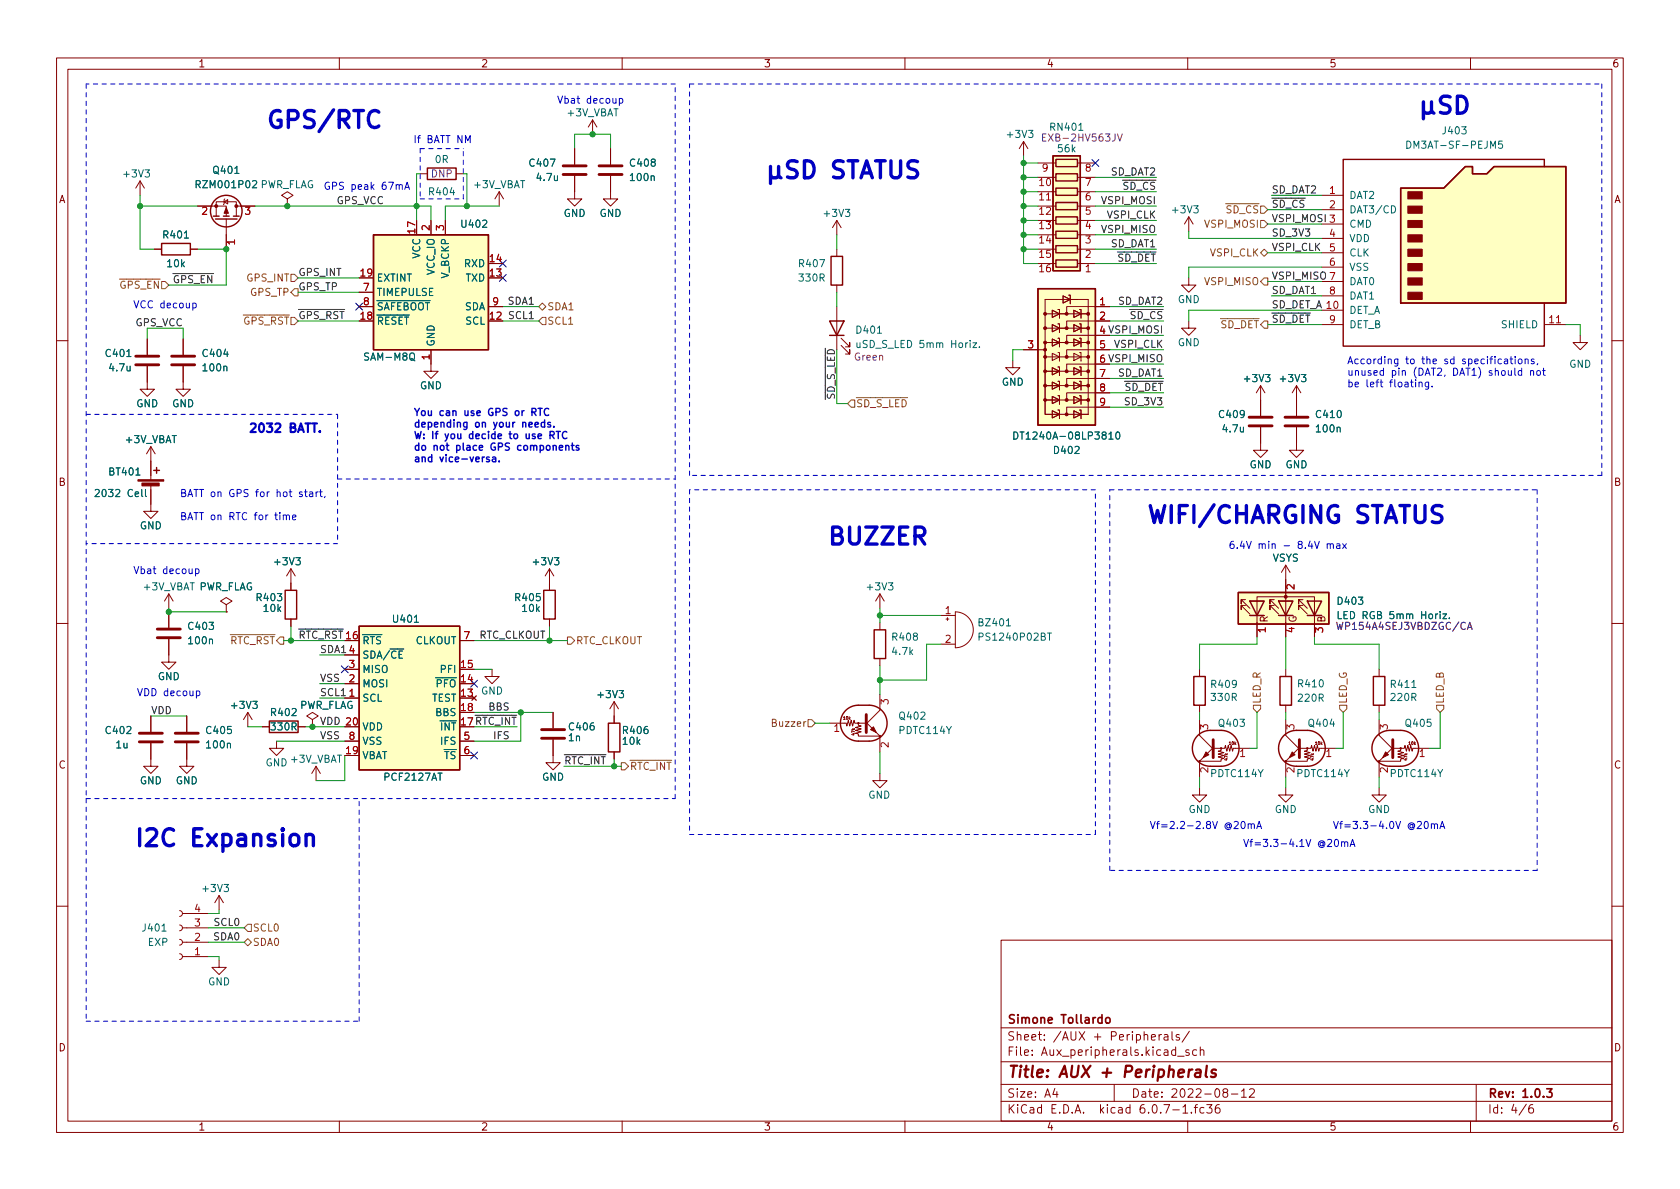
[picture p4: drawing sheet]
<svg xmlns="http://www.w3.org/2000/svg" width="297mm" height="210mm" viewBox="0 0 297 210" stroke-linecap="round" stroke-linejoin="round" font-family="sans-serif">
<defs><g id="words">
<g font-size="4.2" fill="#0000c2">
<text x="49.4" y="22.7">GPS/RTC</text>
<text x="205.3" y="92.5">WIFI/CHARGING STATUS</text>
<text x="147.5" y="96.4">BUZZER</text>
<text x="27.7" y="149.7">I2C Expansion</text>
</g>
<text font-size="2.8" fill="#840000" x="178" y="190.6">Title: AUX + Peripherals</text>
<text font-size="2.1" fill="#0000c2" x="43.8" y="76.5">2032 BATT.</text>
<g font-size="2.1" fill="#840000">
<text x="178" y="184">Sheet: /AUX + Peripherals/</text>
<text x="178" y="181">Simone Tollardo</text>
<text x="178" y="186.7">File: Aux_peripherals.kicad_sch</text>
<text x="178" y="196.9">KiCad E.D.A. kicad 6.0.7-1.fc36</text>
<text x="178" y="194.1">Size: A4</text>
<text x="200" y="194.1">Date: 2022-08-12</text>
<text x="263" y="194.1">Rev: 1.0.3</text>
<text x="263" y="196.9">Id: 4/6</text>
</g>
<g font-size="1.8" fill="#840000">
<text x="35" y="11.9">1</text>
<text x="85" y="11.9">2</text>
<text x="135" y="11.9">3</text>
<text x="185" y="11.9">4</text>
<text x="235" y="11.9">5</text>
<text x="285" y="11.9">6</text>
<text x="10.3" y="35.9">A</text>
<text x="285.3" y="35.9">A</text>
<text x="10.3" y="85.9">B</text>
<text x="285.3" y="85.9">B</text>
<text x="224.2" y="110.1" transform="rotate(-90 224.2 110.1)">R</text>
<text x="229.2" y="110.2" transform="rotate(-90 229.2 110.2)">G</text>
<text x="234.3" y="110.1" transform="rotate(-90 234.3 110.1)">B</text>
<text x="10.3" y="135.9">C</text>
<text x="285.3" y="135.9">C</text>
<text x="10.3" y="185.9">D</text>
<text x="285.3" y="185.9">D</text>
<text x="35" y="199.9">1</text>
<text x="85" y="199.9">2</text>
<text x="135" y="199.9">3</text>
<text x="185" y="199.9">4</text>
<text x="235" y="199.9">5</text>
<text x="285" y="199.9">6</text>
</g>
<g font-size="1.8" fill="#0000c2">
<text x="98.4" y="18.3">Vbat decoup</text>
<text x="73" y="25.3">If BATT NM</text>
<text x="57.1" y="33.6">GPS peak 67mA</text>
<text x="23.5" y="54.5">VCC decoup</text>
<text x="238.1" y="64.4">According to the sd specifications,</text>
<text x="238.1" y="66.4">unused pin (DAT2, DAT1) should not</text>
<text x="238.1" y="68.5">be left floating.</text>
<text x="73" y="73.5">You can use GPS or RTC</text>
<text x="73" y="75.6">depending on your needs.</text>
<text x="73" y="77.6">W: If you decide to use RTC</text>
<text x="73" y="79.7">do not place GPS components</text>
<text x="73" y="81.7">and vice-versa.</text>
<text x="31.7" y="87.9">BATT on GPS for hot start,</text>
<text x="31.7" y="92">BATT on RTC for time</text>
<text x="23.5" y="101.5">Vbat decoup</text>
<text x="217.2" y="97.1">6.4V min - 8.4V max</text>
<text x="24.1" y="123.1">VDD decoup</text>
<text x="203.2" y="146.6">Vf=2.2-2.8V @20mA</text>
<text x="219.7" y="149.8">Vf=3.3-4.1V @20mA</text>
<text x="235.6" y="146.6">Vf=3.3-4.0V @20mA</text>
</g>
<g font-size="1.8" fill="#006464">
<text x="100.3" y="20.6">+3V_VBAT</text>
<text x="185.8" y="23.1">RN401</text>
<text x="255.2" y="23.7">J403</text>
<text x="77" y="28.8">0R</text>
<text x="93.8" y="29.5">C407</text>
<text x="111.5" y="29.5">C408</text>
<text x="178.3" y="24.4">+3V3</text>
<text x="187.1" y="26.9">56k</text>
<text x="249.5" y="26.3">DM3AT-SF-PEJM5</text>
<text x="22" y="31.4">+3V3</text>
<text x="35" y="33.3">RZM001P02 PWR_FLAG</text>
<text x="35" y="33.3">RZM001P02</text>
<text x="37.8" y="30.7">Q401</text>
<text x="76" y="34.5">R404</text>
<text x="83.8" y="33.3">+3V_VBAT</text>
<text x="95" y="32">4.7u</text>
<text x="111.6" y="32">100n</text>
<text x="238.5" y="35.2">DAT2</text>
<text x="81.7" y="40.3">U402</text>
<text x="99.6" y="38.3">GND</text>
<text x="106" y="38.3">GND</text>
<text x="145.9" y="38.3">+3V3</text>
<text x="207.5" y="37.7">+3V3</text>
<text x="238.5" y="37.7">DAT3/CD</text>
<text x="238.5" y="40.3">CMD</text>
<text x="29" y="42.2">R401</text>
<text x="29.6" y="47.2">10k</text>
<text x="74.3" y="45.8" transform="rotate(-90 74.3 45.8)">VCC</text>
<text x="82.1" y="47.2">RXD</text>
<text x="141.4" y="47.2">R407</text>
<text x="238.5" y="42.8">VDD</text>
<text x="238.5" y="45.3">CLK</text>
<text x="238.5" y="47.9">VSS</text>
<text x="66.5" y="49.8">EXTINT</text>
<text x="66.5" y="52.3">TIMEPULSE</text>
<text x="76.8" y="48.6" transform="rotate(-90 76.8 48.6)">VCC_IO</text>
<text x="79.4" y="49.2" transform="rotate(-90 79.4 49.2)">V_BCKP</text>
<text x="82.3" y="49.8">TXD</text>
<text x="141.4" y="49.8">330R</text>
<text x="208.2" y="53.6">GND</text>
<text x="238.5" y="50.4">DAT0</text>
<text x="238.5" y="53">DAT1</text>
<text x="66.5" y="57.4">~{RESET}</text>
<text x="66.5" y="54.9">~{SAFEBOOT}</text>
<text x="82.1" y="54.9">SDA</text>
<text x="82.3" y="57.4">SCL</text>
<text x="151.5" y="59">D401</text>
<text x="238.5" y="55.5">DET_A</text>
<text x="238.5" y="58">DET_B</text>
<text x="265.5" y="58">SHIELD</text>
<text x="18.8" y="63.1">C401</text>
<text x="19.4" y="65.7">4.7u</text>
<text x="36" y="63.1">C404</text>
<text x="36" y="65.7">100n</text>
<text x="64.7" y="63.7">SAM-M8Q</text>
<text x="76.8" y="61.3" transform="rotate(-90 76.8 61.3)">GND</text>
<text x="152.2" y="61.5">uSD_S_LED 5mm Horiz.</text>
<text x="208.2" y="61.2">GND</text>
<text x="277.4" y="65">GND</text>
<text x="74.2" y="68.8">GND</text>
<text x="177.1" y="68.2">GND</text>
<text x="220.2" y="67.6">+3V3</text>
<text x="226.5" y="67.6">+3V3</text>
<text x="24.1" y="72">GND</text>
<text x="30.4" y="72">GND</text>
<text x="180.4" y="77.7">DT1240A-08LP3810</text>
<text x="215.7" y="73.9">C409</text>
<text x="216.3" y="76.4">4.7u</text>
<text x="232.8" y="73.9">C410</text>
<text x="232.9" y="76.4">100n</text>
<text x="22.2" y="78.4">+3V_VBAT</text>
<text x="186.5" y="80.3">D402</text>
<text x="220.9" y="82.8">GND</text>
<text x="227.3" y="82.8">GND</text>
<text x="17.5" y="87.9">2032 Cell</text>
<text x="19.4" y="84.1">BT401</text>
<text x="24.7" y="93.6">GND</text>
<text x="48.7" y="99.9">+3V3</text>
<text x="94.4" y="99.9">+3V3</text>
<text x="225" y="99.3">VSYS</text>
<text x="25.3" y="104.4">+3V_VBAT PWR_FLAG</text>
<text x="35" y="104.4">PWR_FLAG</text>
<text x="45.5" y="106.3">R403</text>
<text x="91.2" y="106.3">R405</text>
<text x="153.5" y="104.4">+3V3</text>
<text x="236.6" y="106.9">D403</text>
<text x="33.4" y="111.4">C403</text>
<text x="33.5" y="113.9">100n</text>
<text x="46.7" y="108.2">10k</text>
<text x="64" y="113.9">~{RTS}</text>
<text x="69.6" y="110.1">U401</text>
<text x="73.4" y="113.9">CLKOUT</text>
<text x="92.4" y="108.2">10k</text>
<text x="157.9" y="113.3">R408</text>
<text x="173.2" y="110.7">BZ401</text>
<text x="173.8" y="113.3">PS1240P02BT</text>
<text x="237.4" y="109.5">LED RGB 5mm Horiz.</text>
<text x="64" y="119">MISO</text>
<text x="64" y="116.5">SDA/~{CE}</text>
<text x="78" y="119">PFI</text>
<text x="157.9" y="115.8">4.7k</text>
<text x="27.9" y="120.3">GND</text>
<text x="41.1" y="125.3">+3V3</text>
<text x="52.8" y="125.3">PWR_FLAG</text>
<text x="64" y="124.1">SCL</text>
<text x="64" y="121.5">MOSI</text>
<text x="75.8" y="121.5">~{PFO}</text>
<text x="76.3" y="124.1">TEST</text>
<text x="85" y="122.8">GND</text>
<text x="105.9" y="123.4">+3V3</text>
<text x="214.3" y="121.6">R409</text>
<text x="214.3" y="123.9">330R</text>
<text x="229.7" y="121.5">R410</text>
<text x="229.7" y="124.1">220R</text>
<text x="246" y="121.6">R411</text>
<text x="246" y="123.9">220R</text>
<text x="18.8" y="129.8">C402</text>
<text x="36.6" y="129.8">C405</text>
<text x="48.1" y="126.6">R402</text>
<text x="48.1" y="129.2">330R</text>
<text x="64" y="129.2">VDD</text>
<text x="64" y="131.7">VSS</text>
<text x="76.5" y="129.2">~{INT}</text>
<text x="77" y="126.6">BBS</text>
<text x="78" y="131.7">IFS</text>
<text x="100.6" y="131.1">1n</text>
<text x="100.7" y="129.2">C406</text>
<text x="110.2" y="131.7">10k</text>
<text x="110.3" y="129.8">R406</text>
<text x="159.1" y="129.8">PDTC114Y</text>
<text x="159.1" y="127.2">Q402</text>
<text x="215.6" y="128.5">Q403</text>
<text x="231.5" y="128.5">Q404</text>
<text x="248.6" y="128.5">Q405</text>
<text x="20.5" y="132.3">1u</text>
<text x="36.6" y="132.3">100n</text>
<text x="46.9" y="135.5">GND</text>
<text x="51.4" y="134.9">+3V_VBAT</text>
<text x="64" y="134.2">VBAT</text>
<text x="77.1" y="134.2">~{TS}</text>
<text x="214.2" y="137.4">PDTC114Y</text>
<text x="229.5" y="137.4">PDTC114Y</text>
<text x="246" y="137.4">PDTC114Y</text>
<text x="24.7" y="138.7">GND</text>
<text x="31.1" y="138.7">GND</text>
<text x="68.1" y="138">PCF2127AT</text>
<text x="95.8" y="138">GND</text>
<text x="153.5" y="141.2">GND</text>
<text x="210.1" y="143.8">GND</text>
<text x="225.4" y="143.8">GND</text>
<text x="241.9" y="143.8">GND</text>
<text x="36" y="157.7">+3V3</text>
<text x="25.3" y="164.7">J401</text>
<text x="26.2" y="167.3">EXP</text>
<text x="36.8" y="174.2">GND</text>
</g>
<g font-size="1.8" fill="#840084">
<text x="185.1" y="25">EXB-2HV563JV</text>
<text x="76.2" y="31.4">DNP</text>
<text x="151.1" y="63.7">Green</text>
<text x="236.8" y="111.4">WP154A4SEJ3VBDZGC/CA</text>
</g>
<g font-size="1.8" fill="#a90000">
<text x="183.8" y="32.9">10</text>
<text x="183.8" y="35.4">11</text>
<text x="184.3" y="30.3">9</text>
<text x="191.9" y="35.4">6</text>
<text x="191.9" y="32.9">7</text>
<text x="191.9" y="30.3">8</text>
<text x="235.1" y="34.3">1</text>
<text x="35.7" y="38">2</text>
<text x="43.3" y="38">3</text>
<text x="73.4" y="41.2" transform="rotate(-90 73.4 41.2)">17</text>
<text x="75.9" y="40.7" transform="rotate(-90 75.9 40.7)">2</text>
<text x="78.5" y="40.7" transform="rotate(-90 78.5 40.7)">3</text>
<text x="183.8" y="38">12</text>
<text x="183.8" y="40.5">13</text>
<text x="191.9" y="40.5">4</text>
<text x="191.9" y="38">5</text>
<text x="235.1" y="36.8">2</text>
<text x="235.1" y="41.9">4</text>
<text x="41.5" y="43.3" transform="rotate(-90 41.5 43.3)">1</text>
<text x="86.6" y="46.3">14</text>
<text x="183.8" y="43">14</text>
<text x="183.8" y="45.6">15</text>
<text x="191.9" y="45.6">2</text>
<text x="191.9" y="43">3</text>
<text x="235.1" y="44.4">5</text>
<text x="235.1" y="47">6</text>
<text x="63.8" y="48.9">19</text>
<text x="64.3" y="51.4">7</text>
<text x="64.3" y="54">8</text>
<text x="86.6" y="48.9">13</text>
<text x="87.1" y="54">9</text>
<text x="183.8" y="48.1">16</text>
<text x="191.9" y="48.1">1</text>
<text x="194.5" y="54">1</text>
<text x="235.1" y="52.1">8</text>
<text x="63.8" y="56.5">18</text>
<text x="86.6" y="56.5">12</text>
<text x="194.5" y="56.5">2</text>
<text x="194.5" y="59">4</text>
<text x="274" y="57.1">11</text>
<text x="75.9" y="63.6" transform="rotate(-90 75.9 63.6)">1</text>
<text x="181.8" y="61.6">3</text>
<text x="194.5" y="61.6">5</text>
<text x="194.5" y="64.1">6</text>
<text x="194.5" y="66.7">7</text>
<text x="194.5" y="69.2">8</text>
<text x="194.5" y="71.7">9</text>
<text x="228.9" y="104.2" transform="rotate(-90 228.9 104.2)">2</text>
<text x="61.2" y="113">16</text>
<text x="82.1" y="113">7</text>
<text x="167.1" y="108.6">1</text>
<text x="167.1" y="113.7">2</text>
<text x="223.8" y="111.9" transform="rotate(-90 223.8 111.9)">1</text>
<text x="228.9" y="111.9" transform="rotate(-90 228.9 111.9)">4</text>
<text x="233.9" y="111.9" transform="rotate(-90 233.9 111.9)">3</text>
<text x="61.7" y="118.1">3</text>
<text x="61.7" y="115.6">4</text>
<text x="81.6" y="118.1">15</text>
<text x="61.7" y="123.2">1</text>
<text x="61.7" y="120.6">2</text>
<text x="81.6" y="123.2">13</text>
<text x="81.6" y="120.6">14</text>
<text x="81.6" y="125.7">18</text>
<text x="157.1" y="124.6" transform="rotate(-90 157.1 124.6)">3</text>
<text x="61.2" y="128.3">20</text>
<text x="61.7" y="130.8">8</text>
<text x="81.6" y="128.3">17</text>
<text x="82.1" y="130.8">5</text>
<text x="147.5" y="129.4">1</text>
<text x="213.6" y="129" transform="rotate(-90 213.6 129)">3</text>
<text x="228.9" y="129" transform="rotate(-90 228.9 129)">3</text>
<text x="245.4" y="129" transform="rotate(-90 245.4 129)">3</text>
<text x="61.2" y="133.3">19</text>
<text x="82.1" y="133.3">6</text>
<text x="157.1" y="132.2" transform="rotate(-90 157.1 132.2)">2</text>
<text x="213.6" y="136.6" transform="rotate(-90 213.6 136.6)">2</text>
<text x="219.2" y="133.9">1</text>
<text x="228.9" y="136.6" transform="rotate(-90 228.9 136.6)">2</text>
<text x="234.5" y="133.9">1</text>
<text x="245.4" y="136.6" transform="rotate(-90 245.4 136.6)">2</text>
<text x="251" y="133.9">1</text>
<text x="34.4" y="161.3">4</text>
<text x="34.4" y="166.4">2</text>
<text x="34.4" y="163.8">3</text>
<text x="34.4" y="168.9">1</text>
</g>
<g font-size="1.8" fill="#0f0f0f">
<text x="196.4" y="31">SD_DAT2</text>
<text x="197.2" y="33.6">~{SD_CS}</text>
<text x="224.8" y="34.2">SD_DAT2</text>
<text x="59.5" y="36.1">GPS_VCC</text>
<text x="194.9" y="36.1">VSPI_MOSI</text>
<text x="194.9" y="41.2">VSPI_MISO</text>
<text x="195.8" y="38.6">VSPI_CLK</text>
<text x="224.8" y="41.8">SD_3V3</text>
<text x="224.8" y="39.3">VSPI_MOSI 3</text>
<text x="224.8" y="36.7">~{SD_CS}</text>
<text x="196.1" y="46.3">~{SD_DET}</text>
<text x="196.4" y="43.7">SD_DAT1</text>
<text x="224.8" y="44.3">VSPI_CLK</text>
<text x="30.5" y="50.1">~{GPS_EN}</text>
<text x="52.7" y="48.8">GPS_INT</text>
<text x="52.7" y="51.3">GPS_TP</text>
<text x="89.9" y="53.9">SDA1</text>
<text x="197.7" y="53.9">SD_DAT2</text>
<text x="224.8" y="49.4">VSPI_MISO 7</text>
<text x="224.8" y="52">SD_DAT1</text>
<text x="23.9" y="57.7">GPS_VCC</text>
<text x="52.7" y="56.4">~{GPS_RST} 18</text>
<text x="90.1" y="56.4">SCL1</text>
<text x="194.5" y="59">4 VSPI_MOSI</text>
<text x="198.5" y="56.4">~{SD_CS}</text>
<text x="224.8" y="57">~{SD_DET} 9</text>
<text x="224.8" y="54.5">SD_DET_A 10</text>
<text x="194.5" y="64.1">6 VSPI_MISO</text>
<text x="197.1" y="61.5">VSPI_CLK</text>
<text x="147.6" y="70.7" transform="rotate(-90 147.6 70.7)">~{SD_S_LED}</text>
<text x="197.4" y="69.1">~{SD_DET}</text>
<text x="197.7" y="66.6">SD_DAT1</text>
<text x="199.2" y="71.7">SD_3V3</text>
<text x="52.7" y="112.9">~{RTC_RST}</text>
<text x="84.5" y="112.9">RTC_CLKOUT</text>
<text x="56.5" y="115.5">SDA1</text>
<text x="56.5" y="120.5">VSS</text>
<text x="56.5" y="123.1">SCL1</text>
<text x="86.4" y="125.6">BBS</text>
<text x="26.7" y="126.3">VDD</text>
<text x="56.5" y="128.2">VDD 20</text>
<text x="56.5" y="130.7">VSS</text>
<text x="82.6" y="128.2">~{RTC_INT}</text>
<text x="87.4" y="130.7">IFS</text>
<text x="37.8" y="166.3">SDA0</text>
<text x="38" y="163.7">SCL0</text>
</g>
<g font-size="1.8" fill="#725600">
<text x="213.2" y="40.3">VSPI_MOSI</text>
<text x="215.4" y="37.7">~{SD_CS}</text>
<text x="214" y="45.3">VSPI_CLK</text>
<text x="19.8" y="51">~{GPS_EN}</text>
<text x="43.7" y="49.8">GPS_INT</text>
<text x="44.3" y="52.3">GPS_TP</text>
<text x="213.2" y="50.4">VSPI_MISO</text>
<text x="41.6" y="57.4">~{GPS_RST}</text>
<text x="96.7" y="57.4">SCL1</text>
<text x="96.7" y="54.9">SDA1</text>
<text x="214.3" y="58">~{SD_DET}</text>
<text x="151.3" y="72">~{SD_S_LED}</text>
<text x="39.2" y="113.9">~{RTC_RST}</text>
<text x="101.8" y="113.9">RTC_CLKOUT</text>
<text x="222.9" y="124.5" transform="rotate(-90 222.9 124.5)">LED_R</text>
<text x="238.1" y="124.5" transform="rotate(-90 238.1 124.5)">LED_G</text>
<text x="255.3" y="124.5" transform="rotate(-90 255.3 124.5)">LED_B</text>
<text x="136.9" y="128.5">Buzzer</text>
<text x="111.3" y="136.1">~{RTC_INT}</text>
<text x="44.6" y="167.3">SDA0</text>
<text x="44.6" y="164.7">SCL0</text>
</g>
<text font-size="1.8" fill="#009600" x="99.7" y="135.2">~{RTC_INT}</text>
<g font-size=".7" fill="#840000">
<text x="149.1" y="127.2">10k</text>
<text x="151.1" y="130" transform="rotate(-90 151.1 130)">47k</text>
<text x="217.3" y="131.7">10k</text>
<text x="232.6" y="131.7">10k</text>
<text x="249.1" y="131.7">10k</text>
<text x="217" y="134.4" transform="rotate(-90 217 134.4)">47k</text>
<text x="232.3" y="134.4" transform="rotate(-90 232.3 134.4)">47k</text>
<text x="248.8" y="134.4" transform="rotate(-90 248.8 134.4)">47k</text>
</g>
</g></defs>
<g fill="none" stroke="#840000" stroke-width=".18">
<path d="M10 10.2h277v190.1h-277zM12 12.2h273v186.1h-273zM60 10.2v2M110 10.2v2M160 10.2v2M210 10.2v2M260 10.2v2M24.8 32l-.8 1.3M24.8 32v2.5M24.8 32l.7 1.3M34.9 36.4h5.1v1.8M38.2 38.2v-2.5h3.6v2.5"/>
<path d="M39.6 35.7l.7-.4v.8zM39.8 35.2l-.2 .1v.8l-.1 .1M40 38.7v5.4M41.8 36.4h3.3M50.8 35.2l1-.7-1-.6-1 .6 1 .7v1.2M50.8 36.4h.1M74.3 30.7h1.3M76.2 39v2.5M78.7 39v2.5M80.6 30.7h1.3M88.3 33.9l-.8 1.3M88.3 33.9v2.5"/>
<path d="M88.3 33.9l.7 1.3M101.6 31.1v4.1h1.3l-1.3 1.2-1.3-1.2h1.3M101.6 26.3v2.8M104.8 21.2l-.8 1.3M104.8 21.2v2.5M104.8 21.2l.7 1.3M107.9 31.1v4.1h1.3l-1.3 1.2-1.2-1.2h1.2M107.9 26.3v2.8M148 39v2.5M148 39l-.8 1.3M148 39l.7 1.3M181 25l-.8 1.3"/>
<path d="M181 25v2.6M181 25l.7 1.3M183.5 33.9h3.2M183.5 28.8h3.2M186.1 36.4h.6M186.1 39h.6M186.1 31.4h.6M190.5 36.4h3.2M190.5 39h3.2M190.5 33.9h3.2M190.5 31.4h3.2M190.5 28.8h3.2"/>
<path d="M210.2 38.3l-.8 1.3M210.2 38.3v2.6M210.2 38.3l.7 1.3M233.7 34.5h3.8M233.7 37.1h3.8M233.7 39.6h3.8M26 59.9v2.8M27.3 44.1h1.3M32.4 59.9v2.8M33.7 44.1h1.2M63.5 51.7h2.5M63.5 54.2h2.5"/>
<path d="M86.4 54.2h2.5M148 44.1v1.2M148 50.4v1.3M148 54.2v5.1M148.7 59.8l1.5 1.5v-.7v.7h-.7M184.8 55.5v-2.5h7.6v20.3h-5.1M186.1 54.9l1.2 .6-1.2 .6zM186.1 57.4l1.2 .6-1.2 .7zM186.1 59.9l1.2 .7-1.2 .6zM186.1 44.1h.6M186.1 46.6h.6M186.1 41.5h.6"/>
<path d="M187.1 54.7h.2v1.6M187.1 57.3h.2v1.5M187.1 59.8h.2v1.5M187.3 55.5h-2.5v2.5M187.3 58h-2.5v2.6M187.3 55.5h5.1M187.3 58h5.1M188 52.3l1.2 .7-1.2 .6zM189 52.2h.2v1.5M189.9 54.9l1.2 .6-1.2 .6zM189.9 57.4l1.2 .6-1.2 .7zM189.9 59.9l1.2 .7-1.2 .6z"/>
<path d="M190.5 44.1h3.2M190.5 46.6h3.2M190.5 41.5h3.2M190.9 54.7h.2v1.6M190.9 57.3h.2v1.5M190.9 59.8h.2v1.5M196.2 54.2h-7.6v1.3M196.2 56.8h-7.6v1.2M196.2 59.3h-7.6v1.3M210.2 49.1v1.3h1.3l-1.3 1.3-1.3-1.3h1.3M210.2 56.8v1.2h1.3l-1.3 1.3-1.3-1.3h1.3M233.7 54.9h3.8"/>
<path d="M233.7 57.4h3.8M233.7 42.2h3.8M233.7 44.7h3.8M233.7 47.2h3.8M233.7 49.8h3.8M233.7 52.3h3.8M273 57.4h3.9M279.4 59.3v1.3h1.3l-1.3 1.2-1.3-1.2h1.3M10 60.2h2M26 64.8v4h1.3l-1.3 1.3-1.2-1.3h1.2M26.7 79l-.8 1.3M26.7 79v5.8"/>
<path d="M26.7 79l.7 1.3M32.4 64.8v4h1.3l-1.3 1.3-1.3-1.3h1.3M76.2 61.8v3.9h1.3l-1.3 1.2-1.3-1.2h1.3M148.7 61.1l1.5 1.5v-.8v.8h-.7M179.1 63.7v1.3h1.2l-1.2 1.3-1.3-1.3h1.3M181 61.8h3.8M184.8 65.7v2.5h2.5M184.8 68.2v2.5h2.5M184.8 70.7v2.6h2.5M184.8 63.1h7.6M186.1 62.5l1.2 .6-1.2 .6zM186.1 65l1.2 .7-1.2 .6z"/>
<path d="M186.1 67.6l1.2 .6-1.2 .6zM186.1 70.1l1.2 .6-1.2 .7zM186.1 72.6l1.2 .7-1.2 .6zM187.1 62.4h.2v1.5M187.1 64.9h.2v1.5M187.1 67.4h.2v1.6M187.1 70h.2v1.5M187.1 72.5h.2v1.5M187.3 60.6h-2.5v5.1h2.5M187.3 60.6h5.1M187.3 65.7h5.1M187.3 68.2h5.1"/>
<path d="M187.3 70.7h5.1M189.9 62.5l1.2 .6-1.2 .6zM189.9 65l1.2 .7-1.2 .6zM189.9 67.6l1.2 .6-1.2 .6zM189.9 70.1l1.2 .6-1.2 .7zM189.9 72.6l1.2 .7-1.2 .6zM190.9 62.4h.2v1.5M190.9 64.9h.2v1.5M190.9 67.4h.2v1.6M190.9 70h.2v1.5M190.9 72.5h.2v1.5M196.2 61.8h-7.6v1.3"/>
<path d="M196.2 64.4h-7.6v1.3M196.2 66.9h-7.6v1.3M196.2 69.5h-7.6v1.2M196.2 72h-7.6v1.3M222.9 75.6v4h1.3l-1.3 1.3-1.3-1.3h1.3M222.9 68.2l-.8 1.3M222.9 68.2v5.3M222.9 68.2l.7 1.3M229.2 75.6v4h1.3l-1.3 1.3-1.2-1.3h1.2M229.2 68.2l-.7 1.3M229.2 68.2v5.3M229.2 68.2l.8 1.3"/>
<path d="M285 60.2h2M26.7 85.8v4.6h1.2l-1.2 1.3-1.3-1.3h1.3M227.3 99.9v8.9M227.3 99.9l-.7 1.3M227.3 99.9l.8 1.3M10 110.2h2M29.8 113v4.1h1.3l-1.3 1.3-1.2-1.3h1.2M29.8 105v2.6M29.8 108.2v2.8M29.8 105l-.7 1.3M29.8 105l.8 1.3M40 106.9l1-.6-1-.6-1 .6 1 .6v1.3"/>
<path d="M40 108.2h.1M51.4 100.6v3.8M51.4 109.5v1.2M51.4 100.6l-.7 1.2M51.4 100.6l.8 1.2M61 118.4h2.5M61 115.8h2.5M81.3 113.3h2.5M87 118.4v1.2h1.3l-1.3 1.3-1.3-1.3h1.3M97.2 100.6v3.8M97.2 109.5v1.2M97.2 100.6l-.8 1.2"/>
<path d="M97.2 100.6l.7 1.2M155.6 105l-.8 1.3M155.6 105v2.6M155.6 110.1v1.3M155.6 116.5v1.2M155.6 105l.7 1.3M166.4 108.8h2.5M166.4 113.9h2.5M167.3 109.5h.5M167.5 109.2v.5M168.9 108.2a3.2 3.2 0 0 1 3.2 3.2 3.2 3.2 0 0 1-3.2 3.1zM212.1 118.4v1.2"/>
<path d="M220.2 107.1h-.7v.7v-.7l1.5 1.5M220.2 106h-.7v.8v-.8l1.5 1.6M221 106.3h2.5zM221 106.3h.1M221 108.8h2.5M222.2 112.6v-7.1h10.2v7.1M225.3 107.1h-.8v.7v-.7l1.6 1.5M225.3 106h-.8v.8v-.8l1.6 1.6M226.1 106.3h2.5zM226.1 106.3h.1M226.1 108.8h2.5M227.3 110.1v2.5"/>
<path d="M227.3 118.4v1.2M230.4 107.1h-.8v.7v-.7l1.5 1.5M230.4 106h-.8v.8v-.8l1.5 1.6M243.8 118.4v1.2M285 110.2h2M26.7 131.4v4.1h1.2l-1.2 1.3-1.3-1.3h1.3M26.7 126.6v2.8M33 131.4v4.1h1.3l-1.3 1.3-1.3-1.3h1.3M33 126.6v2.8M43.8 126l-.7 1.2M43.8 126v2.5M43.8 126l.8 1.2"/>
<path d="M46.4 128.5h1.2M48.9 131.1v1.2h1.3l-1.3 1.3-1.3-1.3h1.3M52.7 128.5h1.3M55.2 127.2l1.1-.6-1.1-.6-1 .6 1 .6v1.3M55.2 128.5h.1M55.9 135.5l-.8 1.3M55.9 135.5v2.5M55.9 135.5l.7 1.3M61 123.4h2.5M61 120.9h2.5M61 131.1h2.5M81.3 131.1h2.5"/>
<path d="M81.3 133.6h2.5M83.4 123.1l.8 .7M84.2 123.1l-.8 .7M97.8 130.8v4.1h1.3l-1.3 1.2-1.3-1.2h1.3M97.8 126v2.8M108.6 124.1v3.8M108.6 133v1.2M108.6 124.1l-.8 1.2M108.6 124.1l.7 1.2M146.7 127.9h2.9l.1 .5 .3-1 .2 1 .3-1 .2 1 .3-1 .1 .5h1.9M153 127.6l2.6 2.6h-3.8v-.4l-.5-.1 1-.3-1-.2 1-.3-1-.3 1-.2-.5-.1v-.4M155.6 136.8v1.2h1.2l-1.2 1.3-1.3-1.3h1.3"/>
<path d="M155.6 122.8v2.8l-2.6 2.5M155.6 130.4v2.6M212.1 139.3v1.3h1.3l-1.3 1.3-1.3-1.3h1.3M212.1 124.7v1.3M212.1 127.2v2.8l2.5 2.6M212.1 134.9v2.5M214.6 132.1l-2.5 2.5h3.8v-.4l.5-.1-1-.2 1-.3-1-.3 1-.2-1-.3 .5-.1v-.4M214.6 132.3h1.9l.2-.5 .2 1 .3-1 .2 1 .3-1 .2 1 .2-.5h2.9M227.3 139.3v1.3h1.3l-1.3 1.3-1.2-1.3h1.2M227.3 124.7v1.3M227.3 127.2v2.8l2.6 2.6M227.3 134.9v2.5"/>
<path d="M229.9 132.1l-2.6 2.5h3.8v-.4l.5-.1-1-.2 1-.3-1-.3 1-.2-1-.3 .5-.1v-.4M229.9 132.3h1.9l.1-.5 .3 1 .2-1 .3 1 .2-1 .3 1 .1-.5h2.9M243.8 139.3v1.3h1.3l-1.3 1.3-1.2-1.3h1.2M243.8 127.2v2.8l2.6 2.6M243.8 124.7v1.3M243.8 134.9v2.5M246.4 132.1l-2.6 2.5h3.8v-.4l.6-.1-1.1-.2 1.1-.3-1.1-.3 1.1-.2-1.1-.3 .5-.1v-.4M246.4 132.3h1.9l.1-.5 .3 1 .2-1 .3 1 .2-1 .3 1 .1-.5h2.9M38.7 158.4l-.7 1.2M38.7 158.4v2.5M38.7 158.4l.8 1.2M10 160.2h2"/>
<path d="M31.8 161l.3 .2 .2 .3-.2 .4-.3 .1M31.8 163.6l.3 .1 .2 .4-.2 .3-.3 .2M31.8 166.1l.3 .2 .2 .3-.2 .4-.3 .1M31.8 168.7l.3 .1 .2 .4-.2 .3-.3 .2M32.3 161.5h4.5M32.3 164.1h4.5M32.3 166.6h4.5M32.3 169.2h4.5M38.7 169.8v1.3h1.3l-1.3 1.2-1.2-1.2h1.2M177 166.3h108v32h-108zM285 160.2h2M60 198.3v2"/>
<path d="M110 198.3v2M160 198.3v2M177 194.8h108M177 191.8h108M177 187.8h108M177 181.8h108M186.5 192.5l-.4 1h1M186.9 193v1M197 191.8v3M203.6 183.4l.7-.1-.1-.3-.4-.1-.2 .2v.8h.6M204.9 182.9v1M205.4 182.9l-.3 .1-.2 .2"/>
<path d="M205.9 183h.5l.1 .9M206.5 183.3l-.5 .1a.29 .29 0 0 0-.2 .2 .29 .29 0 0 0 .2 .3h.5M207.2 182.4v1.3l.2 .2M208.2 186.8h1.2M208.5 183l-.4-.1-.2 .2 .1 .3 .5 .1v.4h-.6M209.1 195.8l.5-.5v1.5M209.1 196.8h.9M210 198.3v2M210.2 185.7l-.3-.1-.3 .2 .1 .3 .5 .1v.4h-.6M210.3 182.4l-1.3 1.9M210.6 196.7v.1M211.1 195.8h.6"/>
<path d="M211.6 185.7l-.5-.1-.2 .3v.4l.1 .3h.6M211.7 195.3l-.3 .2v1.3M212.2 185.8l.2-.2 .4 .1 .1 .9M212.2 185.1v1.5M212.9 195.9l-.5-.1-.3 .3v.4l.2 .3h.6M213.4 195.3h.9l-.5 .6 .4 .1v.7l-.2 .1h-.4l-.2-.1M215.6 195.3a.59 .59 0 0 0-.7 .7v.5l.1 .3h.4l.2-.1 .1-.5-.1-.2-.5-.1-.2 .3M216.5 193.2l-.3-.3 .1-.2 .2-.2 .4 .1 .2 .2-.1 .2-.6 .2-.2 .3 .1 .4 .2 .1h.4l.2-.3-.1-.4-.2-.1M217.7 193.5h1.2M219.5 193l.4-.5v1.5M219.5 194h.9M220.9 192.7l.6-.2 .2 .2 .1 .3-.9 1h.9"/>
<path d="M260 198.3v2M261 191.8v6.5M269.9 195.3l-1.3 1.9M271 195.3a.6 .6 0 0 0-.7 .7v.5l.1 .3h.5l.2-.1 .1-.5-.2-.2-.4-.1-.3 .3"/>
<circle cx="151.8" cy="127.9" r=".13"/>
<circle cx="155.6" cy="130.2" r=".13"/>
<circle cx="212.1" cy="134.6" r=".13"/>
<circle cx="215.9" cy="132.3" r=".13"/>
<circle cx="227.3" cy="134.6" r=".13"/>
<circle cx="231.1" cy="132.3" r=".13"/>
<circle cx="243.8" cy="134.6" r=".13"/>
<circle cx="247.6" cy="132.3" r=".13"/>
</g>
<path d="M195.6 180.1l.2-.2 .4 .2 .1 .5-.2 .3h-.3l-.2-.1zM273.5 192.5h.9l-.5 .6 .4 .1v.7l-.2 .1h-.4l-.2-.1" fill="none" stroke="#840000" stroke-width=".3"/>
<path d="M210.8 189.1l-.4 .1-.2 .3M211.5 189.2l.2-.1 .5 .1v1.3M212.3 189.6l-.7 .1a.4 .4 0 0 0-.3 .3 .4 .4 0 0 0 .2 .5l.7-.1M213.4 188.5l-.2 1.7 .2 .3M215 189.2a.49 .49 0 0 0-.8 .3l.1 .2 .6 .2 .1 .2-.1 .3-.2 .1-.6-.1" fill="none" stroke="#840000" stroke-width=".4"/>
<g fill="#ffffc2" stroke="#ffffc2" stroke-width=".18">
<path d="M66 41.5h20.4v20.3h-20.4z"/>
<path d="M63.5 110.7h17.8v25.4h-17.8z"/>
<path d="M218.9 104.8h16v5.6h-16z"/>
<path d="M247.6 33.3h7.7l3.8-3.8h1.2v1.2h2.6l1.3-1.2h12.7v24.1h-29.3z"/>
<path d="M183.5 51h10.2v24.2h-10.2z"/>
<path d="M186.2 27.6h4.8v20.3h-4.8z"/>
</g>
<g fill="none" stroke="#840000" stroke-width=".25">
<path d="M37.7 38.2h1M38.1 38.7h3.8M39.5 38.2h1M41.3 38.2h1M75.6 29.7h5v2h-5zM186.2 27.6h4.8v20.3h-4.8zM186.7 38.3h3.8v1.3h-3.8zM186.7 35.8h3.8v1.3h-3.8zM186.7 33.3h3.8v1.2h-3.8zM186.7 30.7h3.8v1.3h-3.8zM186.7 28.2h3.8v1.3h-3.8zM247.6 33.3h7.7l3.8-3.8h1.2v1.2h2.6l1.3-1.2h12.7v24.1h-29.3z"/>
<path d="M273 29.5v-1.3h-35.5v33h35.5v-7.6M28.6 43h5.1v2.1h-5.1zM66 41.5h20.4v20.3h-20.4zM146.7 56.8h2.5l-1.2 2.5zM146.7 59.3h2.5M146.9 45.3h2.1v5.1h-2.1zM183.5 51h10.2v24.2h-10.2zM186.7 46h3.8v1.2h-3.8zM186.7 43.4h3.8v1.3h-3.8zM186.7 40.9h3.8v1.3h-3.8zM27.2 83.2h1M27.7 82.7v1"/>
<path d="M50.4 104.4h2.1v5.1h-2.1zM63.5 110.7h17.8v25.4h-17.8zM96.1 104.4h2.1v5.1h-2.1zM154.6 111.4h2v5.1h-2zM211.1 119.6h2v5.1h-2zM218.9 104.8h16v5.6h-16zM221 106.3h2.5l-1.3 2.5zM221 108.8h2.5M226.1 106.3h2.5l-1.3 2.5zM226.1 108.8h2.5M226.3 119.6h2v5.1h-2zM231.1 106.3h2.6l-1.3 2.5z"/>
<path d="M231.1 108.8h2.6M242.8 119.6h2.1v5.1h-2.1zM47.6 127.5h5.1v2h-5.1zM107.6 127.9h2v5.1h-2zM149.5 125.6a3.2 3.2 0 0 1 2.3-.9h1.9a3.2 3.2 0 0 1 3.1 3.2 3.2 3.2 0 0 1-3.1 3.2h-1.9a3.2 3.2 0 0 1-3-2 3.2 3.2 0 0 1 .7-3.5zM214 135.5a3.2 3.2 0 0 1-3.2-3.2 3.2 3.2 0 0 1 3.2-3.1h1.9a3.2 3.2 0 0 1 3.2 3.1 3.2 3.2 0 0 1-3.2 3.2M229.2 135.5a3.2 3.2 0 0 1-3.1-3.2 3.2 3.2 0 0 1 3.1-3.1h1.9a3.2 3.2 0 0 1 3.2 3.1 3.2 3.2 0 0 1-3.2 3.2M245.7 129.2a3.2 3.2 0 0 0-3.1 3.1 3.2 3.2 0 0 0 3.1 3.2M245.7 129.2h2a3.2 3.2 0 0 1 3.1 3.1 3.2 3.2 0 0 1-3.1 3.2"/>
<circle cx="40" cy="37.3" r="2.79"/>
</g>
<g fill="none" stroke="#840000" stroke-width=".51">
<path d="M99.6 30.9h4M99.6 29.3h4M105.9 30.9h4.1M105.9 29.3h4.1M24 64.5h4.1M24 63h4.1M30.4 64.5h4M30.4 63h4M220.9 75.3h4M220.9 73.8h4M227.2 75.3h4.1M227.2 73.8h4.1"/>
<path d="M27.8 112.8h4.1M27.8 111.2h4.1M24.6 131.2h4.1M24.6 129.7h4.1M31 131.2h4.1M31 129.7h4.1M95.8 130.6h4M95.8 129h4"/>
</g>
<g fill="#840000" stroke="#840000" stroke-width=".18">
<path d="M40 36.7l.4 1h-.8z"/>
<path d="M24.4 84.8h4.6v.3h-4.6z"/>
<path d="M25.1 85.4h3v.5h-3z"/>
<path d="M213.2 133l.5 .5-1 .5z"/>
<path d="M228.5 133l.5 .5-1 .5z"/>
<path d="M245 133l.5 .5-1 .5z"/>
<path d="M248.9 51.7h2.6v1.3h-2.6z"/>
<path d="M248.9 49.1h2.6v1.3h-2.6z"/>
<path d="M248.9 46.6h2.6v1.3h-2.6z"/>
<path d="M248.9 44.1h2.6v1.2h-2.6z"/>
<path d="M248.9 41.5h2.6v1.3h-2.6z"/>
<path d="M248.9 39h2.6v1.3h-2.6z"/>
<path d="M248.9 36.4h2.6v1.3h-2.6z"/>
<path d="M248.9 33.9h2.6v1.3h-2.6z"/>
<path d="M153.9 129l.5-.5 .5 1z"/>
<circle cx="38.2" cy="36.4" r=".25"/>
<circle cx="41.8" cy="36.4" r=".25"/>
<circle cx="227.3" cy="105.5" r=".25"/>
<circle cx="184.8" cy="55.5" r=".25"/>
<circle cx="188.6" cy="55.5" r=".25"/>
<circle cx="192.4" cy="55.5" r=".25"/>
<circle cx="184.8" cy="58" r=".25"/>
<circle cx="188.6" cy="58" r=".25"/>
<circle cx="192.4" cy="58" r=".25"/>
<circle cx="184.8" cy="60.6" r=".25"/>
<circle cx="188.6" cy="60.6" r=".25"/>
<circle cx="192.4" cy="60.6" r=".25"/>
<circle cx="184.8" cy="61.8" r=".25"/>
<circle cx="184.8" cy="63.1" r=".25"/>
<circle cx="188.6" cy="63.1" r=".25"/>
<circle cx="192.4" cy="63.1" r=".25"/>
<circle cx="184.8" cy="65.7" r=".25"/>
<circle cx="188.6" cy="65.7" r=".25"/>
<circle cx="192.4" cy="65.7" r=".25"/>
<circle cx="184.8" cy="68.2" r=".25"/>
<circle cx="188.6" cy="68.2" r=".25"/>
<circle cx="192.4" cy="68.2" r=".25"/>
<circle cx="184.8" cy="70.7" r=".25"/>
<circle cx="188.6" cy="70.7" r=".25"/>
<circle cx="192.4" cy="70.7" r=".25"/>
<circle cx="188.6" cy="73.3" r=".25"/>
</g>
<g fill="none" stroke="#006464" stroke-width=".18">
<path d="M246 36.4a.64 .64 0 0 1 .8 .6 .64 .64 0 0 1-.8 .7zM248.7 25a.64 .64 0 0 1 .8 .6 .64 .64 0 0 1-.8 .6zM265.6 25h-.6l-.1 .6 .2-.2 .5 .1 .1 .2-.1 .4-.2 .1-.5-.1M151.5 60.6l.1 .8 .3 .1 .2-.2M172 60.6h.7l-.7 .9h.7M173.2 61.3v.2M179.3 76.4a.64 .64 0 0 1 .7 .6 .64 .64 0 0 1-.7 .7zM197.4 76.5l.2-.1a.68 .68 0 0 1 .4 .6 .68 .68 0 0 1-.4 .7l-.2-.2-.1-.3zM16.8 86.7l.5-.2 .3 .4-.8 .9h.8M25.7 86.5v1.1l.2 .2M173.1 112.6h.6l.1-.2v-.3l-.7-.2v1.3M236.6 108.1v1.3h.6"/>
<path d="M255.1 108.6h.7l-.7 .8h.7M256.3 109.3v.1"/>
</g>
<g fill="#840000" stroke="#840000" stroke-width=".51">
<path d="M214.5 130.8v3.2z"/>
<path d="M229.7 130.8v3.2z"/>
<path d="M246.3 130.8v3.2z"/>
<path d="M153.2 126.4v3.1z"/>
</g>
<path d="M184.3 24.3h.5M184.9 23.7h-.6v1.3h.6M197.6 23.7l.4 1.3 .4-1.3M259.4 111.3l.5-1.3 .4 1.3M259.6 110.9h.6" fill="none" stroke="#840084" stroke-width=".18"/>
<g fill="none" stroke="#725600" stroke-width=".18">
<path d="M222.9 36.4h.6l.7 .7-.7 .6h-.6zM222.9 39h.6l.7 .6-.7 .7h-.6zM28.6 49.8h.6l.6 .6-.6 .6h-.6zM51.4 56.1h.7l.6 .7-.6 .6h-.7zM51.4 48.5h.7l.6 .6-.6 .7h-.7zM52.1 51h.6v1.3h-.6l-.7-.6zM95.2 54.2l.7-.6 .6 .6-.6 .7zM95.9 56.1h.6v1.3h-.6l-.7-.6zM222.9 44.7l.6-.6 .7 .6-.7 .6zM223.5 49.1h.7v1.3h-.7l-.6-.6zM223.5 56.8h.7v1.2h-.7l-.6-.6zM150.5 70.7h.6v1.3h-.6l-.6-.6z"/>
<path d="M48.9 113.3l.6-.7h.7v1.3h-.7zM100.3 112.6h.7l.6 .7-.6 .6h-.7zM109.9 134.9h.6l.6 .6-.6 .6h-.6zM142.9 127.2h.6l.6 .7-.6 .6h-.6zM221.6 124.7h1.3v.6l-.7 .7-.6-.7zM236.9 124.7h1.2v.6l-.6 .7-.6-.7zM254 124.7h1.3v.6l-.7 .7-.6-.7zM43.2 166.6l.6-.6 .6 .6-.6 .7zM43.8 163.4h.6v1.3h-.6l-.6-.6z"/>
</g>
<g fill="none" stroke="#0000c2" stroke-width=".18">
<path d="M109.5 17.5l.4-.1 .2 .2-.1 .6h-.5M109.5 17.4v1.3M70.6 32.8l.2-.2 .3 .1v.8M71.6 33.5l.4-1.3 .4 1.3M71.7 33.1h.6M82.3 25.2v-1.2l.4 .9 .4-.9v1.2M34.1 53.7l.4-.1 .2 .2-.1 .6h-.5M34.1 53.6v1.3M250.3 67.6v.8M250.9 67.7l.2-.1h.3v.8M250.9 67.6v.8M252.6 67.6v1l-.2 .2h-.3"/>
<path d="M252.6 67.6h-.4l-.2 .2 .1 .6h.5M253.2 68.3v.1M265.5 63.5h-.4l-.2 .2 .1 .6h.5M266 63.5h.5l.1 .8M266.6 63.8h-.5l-.1 .2 .1 .3h.5M267 63.5h.5M267.2 63.1v1l.3 .2M267.8 65.1v1.1l.2 .2M267.9 63.1v.1M267.9 63.5v.8M268.6 63.5h.3l.2 .2v.4l-.2 .2h-.3l-.2-.2zM269 65.6l-.3-.1-.3 .3 .2 .5h.4"/>
<path d="M269 65.1v1.3M269.6 63.6l.2-.1h.3l.1 .8M269.6 63.5v.8M270.6 65.6l.2-.1 .3 .1 .1 .8M270.6 65.5v.9M271.2 63.5h-.3l-.2 .2 .1 .1 .4 .2v.3h-.5M271.8 65.6l.1-.1 .4 .1 .1 .5-.2 .2-.3 .1-.1-.1zM271.9 64.3l-.1 .2M272.7 65.5h.5M272.9 65.1v1.1l.3 .2M50.1 91.2l.2-.1h.3v.8M50.1 91.1v.8"/>
<path d="M50.6 91.2l.2-.1h.3l.1 .8M51.7 91.5l.6-.1v-.3h-.4l-.2 .1 .1 .7h.5M53.4 87h-.3l-.2 .2 .1 .1 .4 .2v.3h-.5M53.8 87h.5M54 86.6v1l.3 .2M54.7 87h.5l.1 .8M55.3 87.3h-.4l-.2 .2 .2 .3h.4M55.9 87v.8M56.3 87l-.4 .2M56.5 87h.5M56.7 86.6v1l.3 .2M57.5 87.8l-.2 .2"/>
<path d="M234.7 96.3l.1-.2 .3 .1 .1 .8M234.7 96.1v.9M235.2 96.3l.2-.2 .3 .1 .1 .8M236.4 96.2h.4l.1 .8M236.9 96.4l-.4 .1-.2 .2 .2 .3 .4-.1M237.4 96.1l.7 .9M238.1 96.1l-.7 .9M34.6 100.7l.3-.1 .3 .2-.1 .6h-.5M34.6 100.6v1.3M34.7 122.2h.4l.2 .2-.1 .6h-.5M34.7 122.2v1.3M219.6 145.3h.1a.68 .68 0 0 1 .5 .6 .68 .68 0 0 1-.5 .6 .84 .84 0 0 1-.1-1.2z"/>
<path d="M220.7 145.8l.2-.1h.3v.8M220.7 145.7v.8M221.2 145.9l.2-.2h.3l.1 .8M222.2 146.5l.4-1.2 .5 1.2M222.3 146.2h.6M236.1 148.5l.1-.1a.68 .68 0 0 1 .5 .7 .68 .68 0 0 1-.5 .6 .84 .84 0 0 1-.1-1.2zM237.2 149l.2-.1h.3v.8M237.2 148.9v.8M237.7 149l.2-.1h.3l.1 .8M238.7 149.7l.4-1.3 .5 1.3M238.8 149.3h.6M252 145.3h.1a.68 .68 0 0 1 .5 .6 .68 .68 0 0 1-.5 .6 .84 .84 0 0 1-.1-1.2z"/>
<path d="M253.1 145.8l.2-.1h.3v.8M253.1 145.7v.8M253.6 145.9l.2-.2h.3l.1 .8M254.6 146.5l.4-1.2 .4 1.2M254.7 146.2h.6"/>
</g>
<g fill="none" stroke="#0000c2" stroke-width=".6">
<path d="M49.6 19.7a1.15 1.15 0 0 0-1.3 0 1.15 1.15 0 0 0-.5 1.1 1.27 1.27 0 0 0 .4 1.4 1.27 1.27 0 0 0 1.4 .2l.1-.1v-1h-.6M251.7 18v3M253.1 19.6l.1 .3 .3 .1M253.1 18v1.6l-.1 .3-.3 .1h-.6l-.3-.1-.1-.3M256.4 17.2l-.4-.2h-.8a.73 .73 0 0 0-.5 .7 .73 .73 0 0 0 .5 .7 1.09 1.09 0 0 1 1.2 .8 .76 .76 0 0 1-.6 .8h-.7l-.4-.1M257.7 17h.7a1.64 1.64 0 0 1 .7 2.6l-.3 .3-.4 .1h-.7zM136.2 29.4v3M137.7 31l.1 .3 .3 .1M137.7 29.4v1.6l-.2 .3-.3 .1h-.5l-.3-.1-.2-.3M140.9 28.6l-.4-.2h-.7a.73 .73 0 0 0-.6 .8 .73 .73 0 0 0 .6 .7 1.1 1.1 0 0 1 1.1 .7 .77 .77 0 0 1-.5 .8h-.7l-.5-.1M142.2 28.4h.7a1.64 1.64 0 0 1 .8 2.6l-.3 .3-.5 .1h-.7zM149.1 28.6l-.4-.2h-.8a.73 .73 0 0 0-.5 .8 .73 .73 0 0 0 .5 .7 1.1 1.1 0 0 1 1.2 .7 .77 .77 0 0 1-.6 .8h-.7l-.4-.1"/>
<path d="M149.9 28.4h1.8M150.8 28.4v3M152.2 31.4l1-3 1 3M152.5 30.6h1.4M154.8 28.4h1.7M155.7 28.4v3M157.5 28.4v2.5l.2 .3 .4 .2h.6l.2-.1 .3-.4v-2.5M162.2 28.6l-.4-.2h-.7a.73 .73 0 0 0-.6 .8 .73 .73 0 0 0 .6 .7 1.1 1.1 0 0 1 1.1 .7 .77 .77 0 0 1-.5 .8h-.8l-.4-.1M203.4 89.4l.7 3 .6-2.1 .5 2.1 .7-3M24.7 146.6v3M26 146.8l.4-.2h.7a.81 .81 0 0 1 .5 1.2l-1.8 1.8h1.9"/>
</g>
<path d="M55.2 74.9h.8M56.5 76.3v.1" fill="none" stroke="#0000c2" stroke-width=".38"/>
<g fill="none" stroke="#0000c2" stroke-width=".25">
<path d="M94.1 72.9l.6-.1 .1-.2-.1-.3-.6-.1v1.3M94.4 72.9l.4 .6M95.1 72.2h.8M95.5 72.2v1.3M96.3 74.7h-.4l-.2 .2 .1 .6h.5M96.3 74.3v1.2M97 72.3a.6 .6 0 0 0-.8 .5 .6 .6 0 0 0 .6 .7l.2-.1M97.3 77l.6-.1 .1-.2-.1-.3-.6-.1v1.3M97.3 74.7h-.3l-.2 .2 .1 .1 .4 .2v.3h-.5M97.6 77l.4 .6M97.9 75.4v.1M98.3 76.3h.8"/>
<path d="M98.7 76.3v1.3M98.9 79.2l.6-.1-.1-.3h-.3l-.2 .1 .1 .7h.4M100 78.9l.2-.1h.3l.1 .8M100 78.8v.8M100.2 76.4a.6 .6 0 0 0-.8 .4 .6 .6 0 0 0 .6 .8l.2-.2M101 78.8h.5M101.2 78.3v1.1l.3 .2M102.3 78.8h-.3l-.1 .1v.2l.4 .2v.3h-.4M86.5 80.9l-.3-.1-.2 .2 .1 .2 .4 .1v.3h-.5M87.1 80.9h.5v.8M87.6 81.1l-.4 .1-.2 .2 .2 .3 .4-.1M88.2 81.5v.2"/>
</g>
<g fill="none" stroke="#0000c2" stroke-width=".18" stroke-dasharray=".8 .8">
<path d="M15.2 14.9v126.3M119.4 14.9h-104.2M121.9 14.9h161.3M283.2 14.9v69.2M74.3 26.3v8.9M74.3 26.3h7.6M74.3 35.2h7.6M81.9 35.2v-8.9M15.2 73.3h44.5M59.7 73.3v22.8M59.7 96.1h-44.5M59.7 84.7h59.7"/>
<path d="M121.9 84.1v-69.2M121.9 86.6v61M193.7 86.6h-71.8M196.2 86.6h75.6M271.8 86.6v67.3M283.2 84.1h-161.3M15.2 141.2v39.4M15.2 141.2h104.2M119.4 141.2v-126.3M121.9 147.6h71.8M193.7 147.6v-61M196.2 153.9v-67.3"/>
<path d="M271.8 153.9h-75.6M15.2 180.6h48.3M63.5 180.6v-39.4"/>
</g>
<g fill="none" stroke="#009600" stroke-width=".18">
<path d="M24.8 34.5v9.6h2.5M24.8 36.4h10.1M45.1 36.4h31.1v2.6M74.3 30.7h-.6v8.3M81.9 30.7h.6v5.7M88.3 36.4h-9.6v2.6M101.6 26.3v-2.6h6.3v2.6M181 27.6v19h2.5M181 36.4h2.5M181 39h2.5M181 31.4h2.5M181 33.9h2.5"/>
<path d="M181 28.8h2.5M193.7 36.4h10.8M193.7 39h10.8M193.7 31.4h10.8M193.7 33.9h10.8M224.2 39.6h9.5M224.2 37.1h9.5M224.8 34.5h8.9M26 59.9v-1.9h6.4v1.9M34.9 44.1h5.1v6.3h-10.2M52.7 56.8h10.8M52.7 49.1h10.8"/>
<path d="M52.7 51.7h10.8M88.9 56.8h6.3M88.9 54.2h6.3M148 41.5v2.6M148 51.7v2.5M181 44.1h2.5M181 41.5h2.5M193.7 44.1h10.8M193.7 46.6h10.8M193.7 41.5h10.8M196.2 59.3h9.5M196.2 56.8h9.5"/>
<path d="M196.2 54.2h9.5M210.2 40.9v1.3h23.5M224.2 57.4h9.5M224.2 44.7h9.5M224.2 49.8h9.5M224.8 52.3h8.9M233.7 47.2h-23.5v1.9M233.7 54.9h-23.5v1.9M276.9 57.4h2.5v1.9M148 61.8v9.6h1.9M181 61.8h-1.9v1.9M196.2 69.5h9.5"/>
<path d="M196.2 61.8h9.5M196.2 66.9h9.5M196.2 72h9.5M196.2 64.4h9.5M29.8 107.6v.6h10.2M50.2 113.3h10.8M51.4 110.7v2.6M56.5 115.8h4.5M83.8 113.3h16.5M83.8 118.4h3.2M97.2 110.7v2.6M155.6 108.8h10.8"/>
<path d="M155.6 107.6v2.5M155.6 117.7v5.1M166.4 113.9h-2.6v6.4h-8.2M222.2 112.6v1.3h-10.1v4.5M227.3 112.6v5.8M232.4 112.6v1.3h11.4v4.5M26.7 126.6h6.3M43.8 128.5h2.6M48.9 131.1h12.1M54 128.5h7M56.5 120.9h4.5M56.5 123.4h4.5"/>
<path d="M61 133.6v4.4h-5.1M83.8 128.5h7.6M83.8 126h14M92.1 126v5.1h-8.3M99.7 135.5h8.9M144.1 127.9h2.6M155.6 133v3.8M212.1 126v1.2M212.1 137.4v1.9M222.2 126v6.3h-1.2M227.3 126v1.2M227.3 137.4v1.9"/>
<path d="M237.5 126v6.3h-1.3M243.8 126v1.2M243.8 137.4v1.9M254.6 126v6.3h-1.9M36.8 169.2h1.9v.6M36.8 164.1h6.4M36.8 166.6h6.4M38.7 160.9v.6h-1.9"/>
</g>
<g fill="none" stroke="#000084" stroke-width=".18">
<path d="M193.1 28.2l1.2 1.2M194.3 28.2l-1.2 1.2M62.9 53.6l1.2 1.2M64.1 53.6l-1.2 1.2M88.3 48.5l1.2 1.3M88.3 46l1.2 1.2M89.5 48.5l-1.2 1.3M89.5 46l-1.2 1.2M60.4 117.7l1.2 1.3M61.6 117.7l-1.2 1.3M83.2 120.3l1.2 1.2M83.2 133l1.2 1.2"/>
<path d="M84.4 120.3l-1.2 1.2M84.4 133l-1.2 1.2"/>
</g>
<g fill="#009600" stroke="#009600" stroke-width=".18">
<circle cx="24.8" cy="36.4" r=".46"/>
<circle cx="73.7" cy="36.4" r=".46"/>
<circle cx="104.8" cy="23.7" r=".46"/>
<circle cx="40" cy="44.1" r=".46"/>
<circle cx="50.8" cy="36.4" r=".46"/>
<circle cx="82.5" cy="36.4" r=".46"/>
<circle cx="92.1" cy="126" r=".46"/>
<circle cx="97.2" cy="113.3" r=".46"/>
<circle cx="51.4" cy="113.3" r=".46"/>
<circle cx="29.8" cy="108.2" r=".46"/>
<circle cx="55.2" cy="128.5" r=".46"/>
<circle cx="181" cy="31.4" r=".46"/>
<circle cx="181" cy="28.8" r=".46"/>
<circle cx="181" cy="44.1" r=".46"/>
<circle cx="181" cy="41.5" r=".46"/>
<circle cx="155.6" cy="108.8" r=".46"/>
<circle cx="155.6" cy="120.3" r=".46"/>
<circle cx="181" cy="36.4" r=".46"/>
<circle cx="181" cy="39" r=".46"/>
<circle cx="181" cy="33.9" r=".46"/>
</g>
<use href="#words"/>
</svg>
